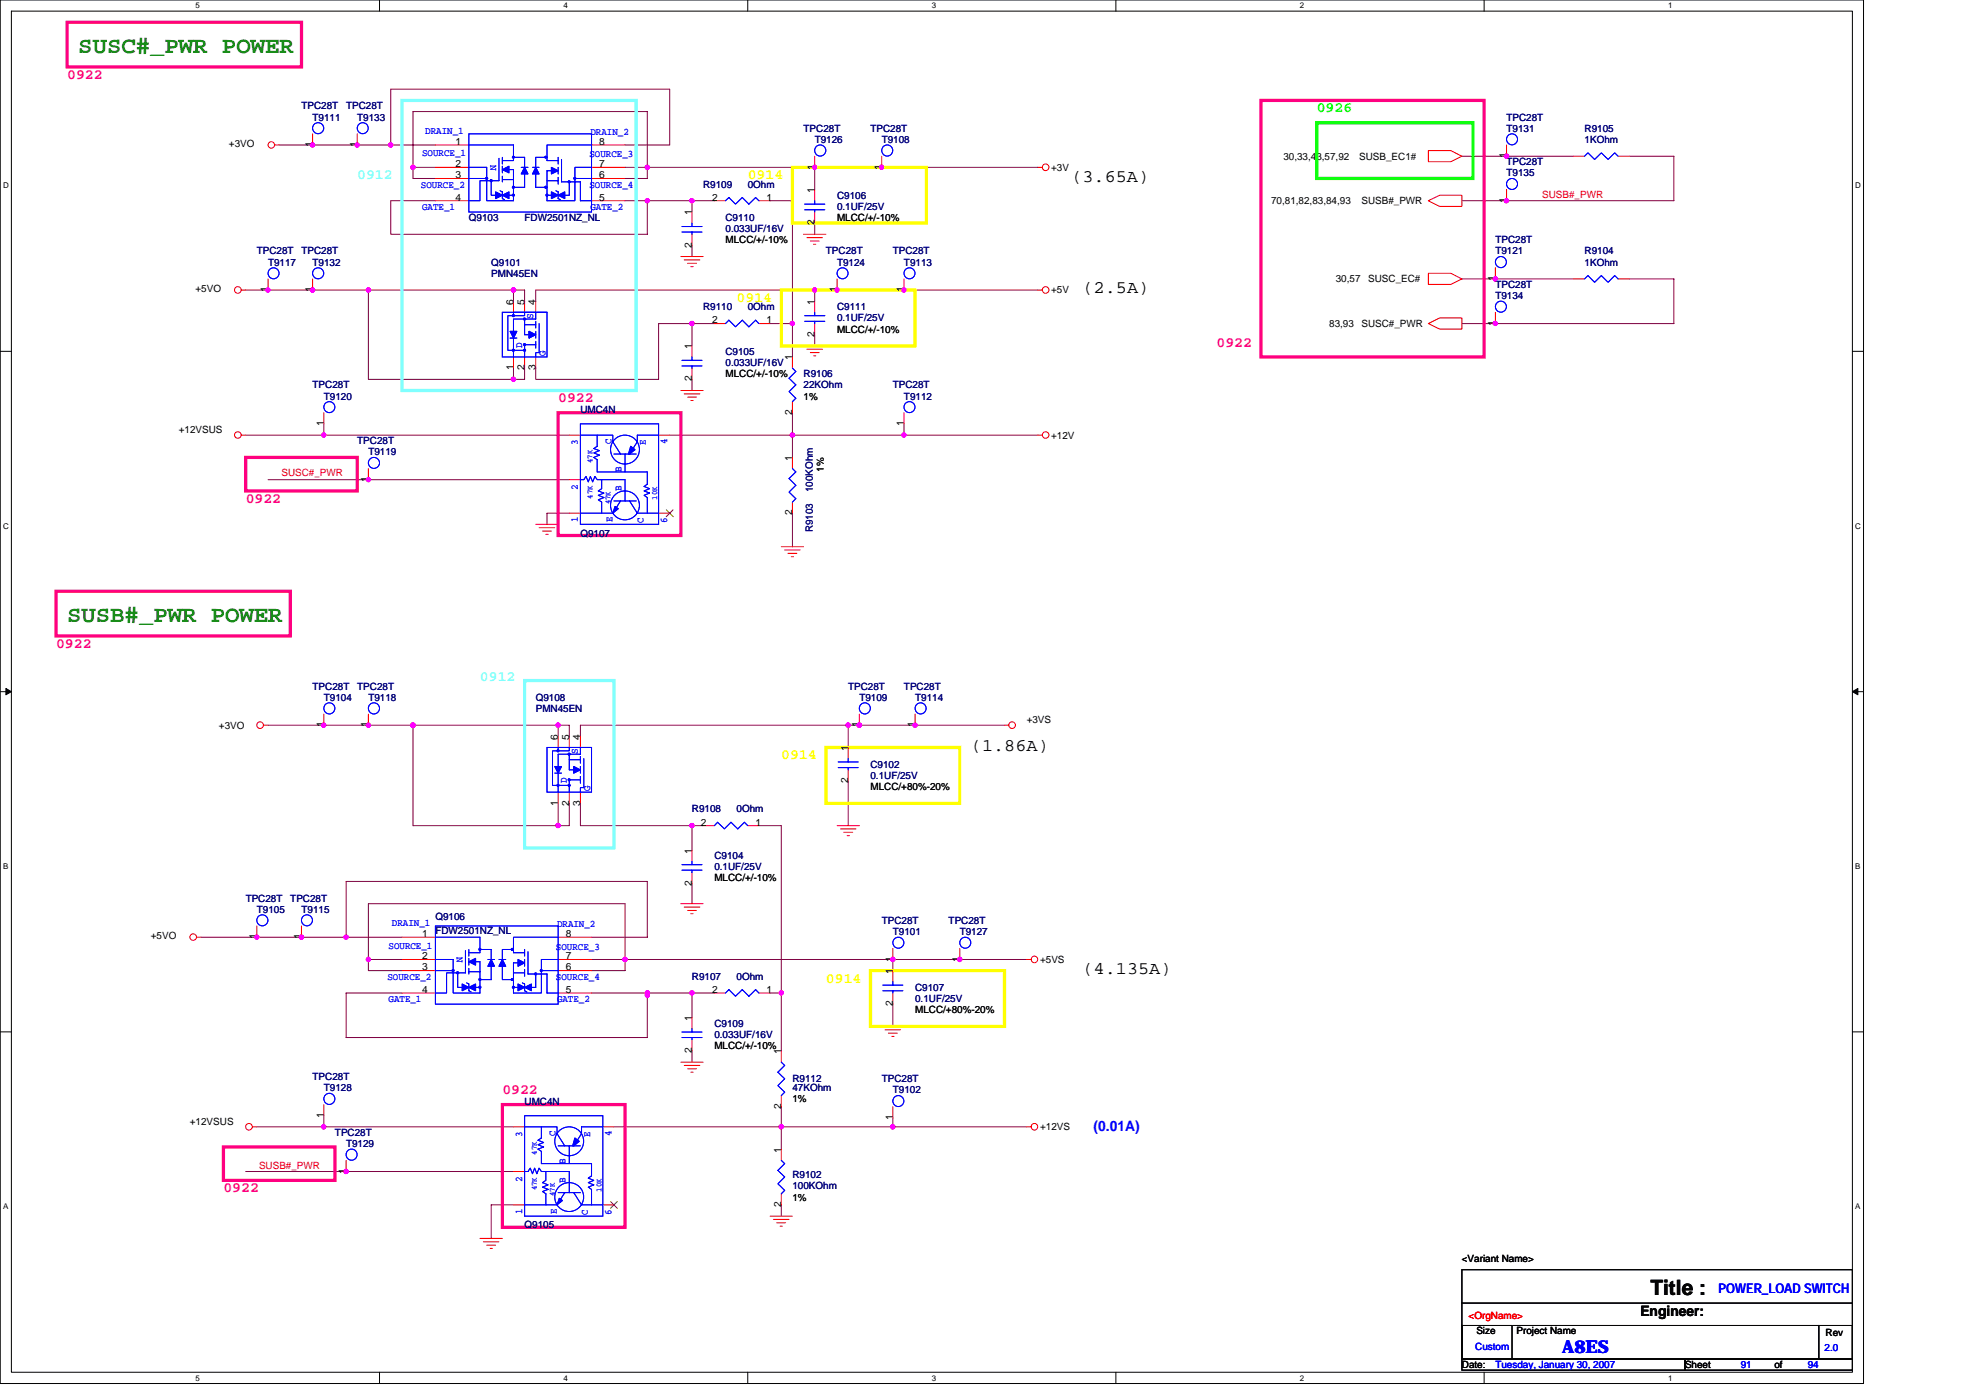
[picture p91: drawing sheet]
<svg xmlns="http://www.w3.org/2000/svg" width="297mm" height="210mm" viewBox="0 0 297 210" stroke-linecap="round" stroke-linejoin="round" font-family="sans-serif">
<defs><g id="words">
<g font-size="3.5" fill="#008000">
<text x="11.8" y="8">SUSC#_PWR POWER</text>
<text x="10.1" y="93.5">SUSB#_PWR POWER</text>
</g>
<text font-size="3.2" x="248" y="194.5">Title :</text>
<g font-size="2.7">
<text x="161" y="27.3">(3.65A)</text>
<text x="162.6" y="44">(2.5A)</text>
<text x="145.9" y="112.8">(1.86A)</text>
<text x="162.6" y="146.3">(4.135A)</text>
</g>
<text font-size="2.7" fill="#00f" x="234.7" y="203.3">A8ES</text>
<g font-size="2.2" fill="#ff0080">
<text x="10.1" y="11.9">0922</text>
<text x="182.8" y="52.1">0922</text>
<text x="83.9" y="60.5">0922</text>
<text x="36.9" y="75.6">0922</text>
<text x="8.4" y="97.3">0922</text>
<text x="75.5" y="164.4">0922</text>
<text x="33.6" y="179.2">0922</text>
</g>
<text font-size="2.2" fill="#0f0" x="197.8" y="16.9">0926</text>
<g font-size="2.2" fill="#80ffff">
<text x="53.7" y="26.9">0912</text>
<text x="72.1" y="102.4">0912</text>
</g>
<g font-size="2.2" fill="#ff0">
<text x="112.3" y="26.9">0914</text>
<text x="110.7" y="45.4">0914</text>
<text x="117.4" y="114.1">0914</text>
<text x="124.1" y="147.6">0914</text>
</g>
<text font-size="2.2" fill="#00f" x="164.3" y="170">(0.01A)</text>
<text font-size="2.2" x="246.5" y="197.8">Engineer:</text>
<text font-size="2" fill="#00f" x="258.2" y="194.3">POWER_LOAD SWITCH</text>
<g font-size="1.5" fill="#000080">
<text x="45.3" y="16.4">TPC28T</text>
<text x="52" y="16.4">TPC28T</text>
<text x="47" y="18.1">T9111</text>
<text x="53.7" y="18.1">T9133</text>
<text x="120.7" y="19.8">TPC28T</text>
<text x="122.4" y="21.5">T9126</text>
<text x="130.8" y="19.8">TPC28T</text>
<text x="132.5" y="21.5">T9108</text>
<text x="226.4" y="19.8">T9131</text>
<text x="226.4" y="18.1">TPC28T</text>
<text x="238.1" y="19.8">R9105</text>
<text x="238.1" y="21.5">1KOhm</text>
<text x="105.6" y="28.2">R9109</text>
<text x="112.3" y="28.2">0Ohm</text>
<text x="125.8" y="29.8">C9106</text>
<text x="226.4" y="26.5">T9135</text>
<text x="226.4" y="24.8">TPC28T</text>
<text x="70.4" y="33.2">Q9103</text>
<text x="78.8" y="33.2">FDW2501NZ_NL</text>
<text x="109" y="33.2">C9110</text>
<text x="109" y="34.9">0.033UF/16V</text>
<text x="125.8" y="31.5">0.1UF/25V</text>
<text x="38.6" y="38.2">TPC28T</text>
<text x="40.3" y="39.9">T9117</text>
<text x="45.3" y="38.2">TPC28T</text>
<text x="47" y="39.9">T9132</text>
<text x="73.8" y="39.9">Q9101</text>
<text x="73.8" y="41.6">PMN45EN</text>
<text x="124.1" y="38.2">TPC28T</text>
<text x="125.8" y="39.9">T9124</text>
<text x="134.2" y="38.2">TPC28T</text>
<text x="135.8" y="39.9">T9113</text>
<text x="224.7" y="38.2">T9121</text>
<text x="224.7" y="36.6">TPC28T</text>
<text x="238.1" y="38.2">R9104</text>
<text x="238.1" y="39.9">1KOhm</text>
<text x="105.6" y="46.6">R9110</text>
<text x="112.3" y="46.6">0Ohm</text>
<text x="125.8" y="46.6">C9111</text>
<text x="224.7" y="44.9">T9134</text>
<text x="224.7" y="43.3">TPC28T</text>
<text x="109" y="53.3">C9105</text>
<text x="125.8" y="48.3">0.1UF/25V</text>
<text x="47" y="58.4">TPC28T</text>
<text x="109" y="55">0.033UF/16V</text>
<text x="120.7" y="56.7">R9106</text>
<text x="120.7" y="58.4">22KOhm</text>
<text x="134.2" y="58.4">TPC28T</text>
<text x="48.7" y="60">T9120</text>
<text x="87.2" y="62">UMC4N</text>
<text x="135.8" y="60">T9112</text>
<text x="53.7" y="66.7">TPC28T</text>
<text x="55.3" y="68.4">T9119</text>
<text x="122.1" y="73.9" transform="rotate(-90 122.1 73.9)">100KOhm</text>
<text x="87.2" y="80.6">Q9107</text>
<text x="122.1" y="80" transform="rotate(-90 122.1 80)">R9103</text>
<text x="47" y="103.6">TPC28T</text>
<text x="48.7" y="105.3">T9104</text>
<text x="53.7" y="103.6">TPC28T</text>
<text x="55.3" y="105.3">T9118</text>
<text x="80.5" y="105.3">Q9108</text>
<text x="80.5" y="107">PMN45EN</text>
<text x="127.4" y="103.6">TPC28T</text>
<text x="129.1" y="105.3">T9109</text>
<text x="135.8" y="103.6">TPC28T</text>
<text x="137.5" y="105.3">T9114</text>
<text x="130.8" y="115.3">C9102</text>
<text x="130.8" y="117">0.1UF/25V</text>
<text x="104" y="122">R9108</text>
<text x="110.7" y="122">0Ohm</text>
<text x="107.3" y="129.1">C9104</text>
<text x="107.3" y="130.8">0.1UF/25V</text>
<text x="36.9" y="135.5">TPC28T</text>
<text x="38.6" y="137.1">T9105</text>
<text x="43.6" y="135.5">TPC28T</text>
<text x="45.3" y="137.1">T9115</text>
<text x="65.4" y="138.3">Q9106</text>
<text x="65.4" y="140.3">FDW2501NZ_NL</text>
<text x="132.5" y="138.8">TPC28T</text>
<text x="134.2" y="140.5">T9101</text>
<text x="142.5" y="138.8">TPC28T</text>
<text x="144.2" y="140.5">T9127</text>
<text x="104" y="147.2">R9107</text>
<text x="110.7" y="147.2">0Ohm</text>
<text x="137.5" y="148.9">C9107</text>
<text x="107.3" y="154.2">C9109</text>
<text x="107.3" y="155.9">0.033UF/16V</text>
<text x="137.5" y="150.6">0.1UF/25V</text>
<text x="47" y="162.3">TPC28T</text>
<text x="48.7" y="164">T9128</text>
<text x="78.8" y="166">UMC4N</text>
<text x="119.1" y="162.6">R9112</text>
<text x="119.1" y="164">47KOhm</text>
<text x="132.5" y="162.6">TPC28T</text>
<text x="134.2" y="164.3">T9102</text>
<text x="50.3" y="170.7">TPC28T</text>
<text x="52" y="172.3">T9129</text>
<text x="119.1" y="177">R9102</text>
<text x="119.1" y="178.7">100KOhm</text>
<text x="78.8" y="184.6">Q9105</text>
</g>
<g font-size="1.5">
<text x="34.4" y="22.1">+3VO</text>
<text x="46.9" y="22.1" transform="rotate(-90 46.9 22.1)">1</text>
<text x="53.7" y="22.1" transform="rotate(-90 53.7 22.1)">1</text>
<text x="68.4" y="21.8">1</text>
<text x="90" y="21.8">8</text>
<text x="192.8" y="24">30,33,43,57,92</text>
<text x="204.2" y="24">SUSB_EC1#</text>
<text x="226.3" y="23.8" transform="rotate(-90 226.3 23.8)">1</text>
<text x="68.4" y="25.1">2</text>
<text x="68.4" y="26.8">3</text>
<text x="90" y="26.8">6</text>
<text x="90" y="25.1">7</text>
<text x="122.4" y="29" transform="rotate(-90 122.4 29)">1</text>
<text x="122.4" y="25.5" transform="rotate(-90 122.4 25.5)">1</text>
<text x="132.5" y="25.5" transform="rotate(-90 132.5 25.5)">1</text>
<text x="157.9" y="25.7">+3V</text>
<text x="68.4" y="30.1">4</text>
<text x="90" y="30.1">5</text>
<text x="103.9" y="32.4" transform="rotate(-90 103.9 32.4)">1</text>
<text x="107" y="30.1">2</text>
<text x="115.2" y="30.1">1</text>
<text x="122.4" y="33.9" transform="rotate(-90 122.4 33.9)">2</text>
<text x="125.8" y="33.2">MLCC/+/-10%</text>
<text x="191" y="30.7">70,81,82,83,84,93</text>
<text x="204.6" y="30.7">SUSB#_PWR</text>
<text x="226.3" y="30.5" transform="rotate(-90 226.3 30.5)">1</text>
<text x="103.9" y="37.2" transform="rotate(-90 103.9 37.2)">2</text>
<text x="109" y="36.6">MLCC/+/-10%</text>
<text x="29.4" y="43.9">+5VO</text>
<text x="40.3" y="43.9" transform="rotate(-90 40.3 43.9)">1</text>
<text x="46.9" y="43.9" transform="rotate(-90 46.9 43.9)">1</text>
<text x="77.1" y="45.8" transform="rotate(-90 77.1 45.8)">6</text>
<text x="78.8" y="45.8" transform="rotate(-90 78.8 45.8)">5</text>
<text x="80.5" y="45.8" transform="rotate(-90 80.5 45.8)">4</text>
<text x="122.4" y="45.8" transform="rotate(-90 122.4 45.8)">1</text>
<text x="125.7" y="43.9" transform="rotate(-90 125.7 43.9)">1</text>
<text x="135.8" y="43.9" transform="rotate(-90 135.8 43.9)">1</text>
<text x="157.9" y="44.1">+5V</text>
<text x="200.7" y="42.4">30,57</text>
<text x="205.6" y="42.4">SUSC_EC#</text>
<text x="224.7" y="42.2" transform="rotate(-90 224.7 42.2)">1</text>
<text x="103.9" y="52.5" transform="rotate(-90 103.9 52.5)">1</text>
<text x="107" y="48.6">2</text>
<text x="115.2" y="48.6">1</text>
<text x="122.4" y="50.6" transform="rotate(-90 122.4 50.6)">2</text>
<text x="125.8" y="50">MLCC/+/-10%</text>
<text x="199.7" y="49.1">83,93</text>
<text x="204.6" y="49.1">SUSC#_PWR</text>
<text x="224.7" y="48.9" transform="rotate(-90 224.7 48.9)">1</text>
<text x="77.1" y="55.6" transform="rotate(-90 77.1 55.6)">1</text>
<text x="78.8" y="55.6" transform="rotate(-90 78.8 55.6)">2</text>
<text x="80.5" y="55.6" transform="rotate(-90 80.5 55.6)">3</text>
<text x="103.9" y="57.3" transform="rotate(-90 103.9 57.3)">2</text>
<text x="109" y="56.7">MLCC/+/-10%</text>
<text x="119" y="54.1" transform="rotate(-90 119 54.1)">1</text>
<text x="26.9" y="65">+12VSUS</text>
<text x="48.6" y="64" transform="rotate(-90 48.6 64)">1</text>
<text x="119" y="62.4" transform="rotate(-90 119 62.4)">2</text>
<text x="120.7" y="60">1%</text>
<text x="135.8" y="64" transform="rotate(-90 135.8 64)">1</text>
<text x="157.9" y="65.9">+12V</text>
<text x="119" y="69.2" transform="rotate(-90 119 69.2)">1</text>
<text x="123.8" y="70.9" transform="rotate(-90 123.8 70.9)">1%</text>
<text x="55.3" y="72.4" transform="rotate(-90 55.3 72.4)">1</text>
<text x="119" y="77.4" transform="rotate(-90 119 77.4)">2</text>
<text x="32.9" y="109.5">+3VO</text>
<text x="48.6" y="109.3" transform="rotate(-90 48.6 109.3)">1</text>
<text x="55.3" y="109.3" transform="rotate(-90 55.3 109.3)">1</text>
<text x="83.8" y="111.1" transform="rotate(-90 83.8 111.1)">6</text>
<text x="85.5" y="111.1" transform="rotate(-90 85.5 111.1)">5</text>
<text x="87.2" y="111.1" transform="rotate(-90 87.2 111.1)">4</text>
<text x="127.4" y="112.8" transform="rotate(-90 127.4 112.8)">1</text>
<text x="129.1" y="109.3" transform="rotate(-90 129.1 109.3)">1</text>
<text x="137.5" y="109.3" transform="rotate(-90 137.5 109.3)">1</text>
<text x="154.3" y="108.6">+3VS</text>
<text x="127.4" y="117.7" transform="rotate(-90 127.4 117.7)">2</text>
<text x="130.8" y="118.7">MLCC/+80%-20%</text>
<text x="83.8" y="121" transform="rotate(-90 83.8 121)">1</text>
<text x="85.5" y="121" transform="rotate(-90 85.5 121)">2</text>
<text x="87.2" y="121" transform="rotate(-90 87.2 121)">3</text>
<text x="105.3" y="124">2</text>
<text x="113.5" y="124">1</text>
<text x="103.9" y="128.2" transform="rotate(-90 103.9 128.2)">1</text>
<text x="103.9" y="133.1" transform="rotate(-90 103.9 133.1)">2</text>
<text x="107.3" y="132.4">MLCC/+/-10%</text>
<text x="22.7" y="141.2">+5VO</text>
<text x="38.6" y="141.1" transform="rotate(-90 38.6 141.1)">1</text>
<text x="45.3" y="141.1" transform="rotate(-90 45.3 141.1)">1</text>
<text x="63.4" y="140.8">1</text>
<text x="85" y="140.8">8</text>
<text x="63.4" y="144.1">2</text>
<text x="63.4" y="145.8">3</text>
<text x="63.4" y="149.2">4</text>
<text x="85" y="149.2">5</text>
<text x="85" y="145.8">6</text>
<text x="85" y="144.1">7</text>
<text x="107" y="149.2">2</text>
<text x="115.2" y="149.2">1</text>
<text x="134.1" y="146.3" transform="rotate(-90 134.1 146.3)">1</text>
<text x="134.1" y="144.5" transform="rotate(-90 134.1 144.5)">1</text>
<text x="144.2" y="144.5" transform="rotate(-90 144.2 144.5)">1</text>
<text x="156.3" y="144.7">+5VS</text>
<text x="103.9" y="153.4" transform="rotate(-90 103.9 153.4)">1</text>
<text x="134.1" y="151.2" transform="rotate(-90 134.1 151.2)">2</text>
<text x="137.5" y="152.2">MLCC/+80%-20%</text>
<text x="103.9" y="158.2" transform="rotate(-90 103.9 158.2)">2</text>
<text x="107.3" y="157.6">MLCC/+/-10%</text>
<text x="117.4" y="158.4" transform="rotate(-90 117.4 158.4)">1</text>
<text x="48.6" y="168" transform="rotate(-90 48.6 168)">1</text>
<text x="117.4" y="166.6" transform="rotate(-90 117.4 166.6)">2</text>
<text x="119.1" y="165.6">1%</text>
<text x="28.5" y="169">+12VSUS</text>
<text x="117.4" y="173.2" transform="rotate(-90 117.4 173.2)">1</text>
<text x="134.1" y="168.3" transform="rotate(-90 134.1 168.3)">1</text>
<text x="156.3" y="169.8">+12VS</text>
<text x="52" y="176.4" transform="rotate(-90 52 176.4)">1</text>
<text x="117.4" y="181.4" transform="rotate(-90 117.4 181.4)">2</text>
<text x="119.1" y="180.4">1%</text>
<text x="219.6" y="189.6">&lt;Variant Name&gt;</text>
<text x="221.8" y="200.5">Size</text>
<text x="227.9" y="200.5">Project Name</text>
<text x="274.3" y="200.7">Rev</text>
<text x="219.6" y="205.5">Date:</text>
<text x="253.2" y="205.5">Sheet</text>
<text x="266.6" y="205.5">of</text>
</g>
<g font-size="1.5" fill="#00f">
<text x="63.4" y="23.5">SOURCE_1</text>
<text x="63.9" y="20.2">DRAIN_1</text>
<text x="88.6" y="23.7">SOURCE_3</text>
<text x="88.7" y="20.3">DRAIN_2</text>
<text x="63.2" y="28.2">SOURCE_2</text>
<text x="73.7" y="24.8" transform="rotate(90 73.7 24.8)">N</text>
<text x="88.6" y="28.2">SOURCE_4</text>
<text x="63.4" y="31.5">GATE_1</text>
<text x="88.7" y="31.5">GATE_2</text>
<text x="80.1" y="47.9" transform="rotate(-90 80.1 47.9)">S</text>
<text x="78.4" y="52.3" transform="rotate(-90 78.4 52.3)">D</text>
<text x="82" y="53.5" transform="rotate(-90 82 53.5)">G</text>
<text x="86.8" y="66.9" transform="rotate(-90 86.8 66.9)">3</text>
<text x="91.9" y="66.7" transform="rotate(-90 91.9 66.7)">C</text>
<text x="93.4" y="70.9" transform="rotate(-90 93.4 70.9)">B</text>
<text x="97" y="66.9" transform="rotate(-90 97 66.9)">E</text>
<text x="100.2" y="66.7" transform="rotate(-90 100.2 66.7)">4</text>
<text x="86.8" y="73.6" transform="rotate(-90 86.8 73.6)">2</text>
<text x="93.4" y="73.8" transform="rotate(-90 93.4 73.8)">B</text>
<text x="86.8" y="78.4" transform="rotate(-90 86.8 78.4)">1</text>
<text x="92" y="78.4" transform="rotate(-90 92 78.4)">E</text>
<text x="96.7" y="78.6" transform="rotate(-90 96.7 78.6)">C</text>
<text x="100.2" y="78.6" transform="rotate(-90 100.2 78.6)">6</text>
<text x="86.8" y="113.3" transform="rotate(-90 86.8 113.3)">S</text>
<text x="85.2" y="117.7" transform="rotate(-90 85.2 117.7)">D</text>
<text x="88.7" y="118.9" transform="rotate(-90 88.7 118.9)">G</text>
<text x="58.4" y="142.5">SOURCE_1</text>
<text x="58.9" y="139.2">DRAIN_1</text>
<text x="68.6" y="143.8" transform="rotate(90 68.6 143.8)">N</text>
<text x="83.5" y="142.7">SOURCE_3</text>
<text x="83.7" y="139.3">DRAIN_2</text>
<text x="58.2" y="147.2">SOURCE_2</text>
<text x="83.5" y="147.2">SOURCE_4</text>
<text x="58.4" y="150.6">GATE_1</text>
<text x="83.7" y="150.6">GATE_2</text>
<text x="78.4" y="170.8" transform="rotate(-90 78.4 170.8)">3</text>
<text x="83.5" y="170.6" transform="rotate(-90 83.5 170.6)">C</text>
<text x="88.7" y="170.8" transform="rotate(-90 88.7 170.8)">E</text>
<text x="91.9" y="170.6" transform="rotate(-90 91.9 170.6)">4</text>
<text x="78.4" y="177.5" transform="rotate(-90 78.4 177.5)">2</text>
<text x="85" y="177.7" transform="rotate(-90 85 177.7)">B</text>
<text x="85" y="174.8" transform="rotate(-90 85 174.8)">B</text>
<text x="78.4" y="182.4" transform="rotate(-90 78.4 182.4)">1</text>
<text x="83.6" y="182.4" transform="rotate(-90 83.6 182.4)">E</text>
<text x="88.3" y="182.6" transform="rotate(-90 88.3 182.6)">C</text>
<text x="91.9" y="182.6" transform="rotate(-90 91.9 182.6)">6</text>
<text x="221.7" y="202.9">Custom</text>
<text x="274.1" y="203">2.0</text>
<text x="224.7" y="205.5">Tuesday, January 30, 2007</text>
<text x="261.6" y="205.5">91</text>
<text x="271.6" y="205.5">94</text>
</g>
<g font-size="1.5" fill="#f00">
<text x="231.7" y="29.8">SUSB#_PWR</text>
<text x="42.3" y="71.6">SUSC#_PWR</text>
<text x="38.9" y="175.7">SUSB#_PWR</text>
<text x="220.7" y="198.2">&lt;OrgName&gt;</text>
</g>
<g font-size="1.2">
<text x="29.4" y="1.3">5</text>
<text x="84.7" y="1.3">4</text>
<text x="140" y="1.3">3</text>
<text x="195.3" y="1.3">2</text>
<text x="250.6" y="1.3">1</text>
<text x=".5" y="28.3">D</text>
<text x="278.7" y="28.3">D</text>
<text x=".5" y="79.4">C</text>
<text x="278.7" y="79.4">C</text>
<text x=".5" y="130.6">B</text>
<text x="278.7" y="130.6">B</text>
<text x=".5" y="181.7">A</text>
<text x="278.7" y="181.7">A</text>
<text x="29.4" y="207.5">5</text>
<text x="84.7" y="207.5">4</text>
<text x="140" y="207.5">3</text>
<text x="195.3" y="207.5">2</text>
<text x="250.6" y="207.5">1</text>
</g>
<g font-size="1.2" fill="#00f">
<text x="89" y="69.6" transform="rotate(-90 89 69.6)">47K</text>
<text x="89" y="74.9" transform="rotate(-90 89 74.9)">47K</text>
<text x="91.7" y="75.8" transform="rotate(-90 91.7 75.8)">47K</text>
<text x="98.8" y="75.1" transform="rotate(-90 98.8 75.1)">10K</text>
<text x="80.7" y="173.5" transform="rotate(-90 80.7 173.5)">47K</text>
<text x="80.7" y="178.9" transform="rotate(-90 80.7 178.9)">47K</text>
<text x="83.4" y="179.7" transform="rotate(-90 83.4 179.7)">47K</text>
<text x="90.4" y="179" transform="rotate(-90 90.4 179)">10K</text>
</g>
</g></defs>
<path d="M0 0h280v207.9h-280zM1.7 1.7h276.6v204.5h-276.6z" fill="none" stroke="#000" stroke-width=".15"/>
<g fill="#fff">
<path d="M29.4 .2h.6v1.3h-.6z"/>
<path d="M29.4 206.4h.6v1.3h-.6z"/>
</g>
<path d="M57 0v1.7M57 206.2v1.7" fill="none" stroke="#000" stroke-width=".15"/>
<g fill="#fff">
<path d="M84.7 .2h.6v1.3h-.6z"/>
<path d="M84.7 206.4h.6v1.3h-.6z"/>
</g>
<path d="M112.3 0v1.7M112.3 206.2v1.7" fill="none" stroke="#000" stroke-width=".15"/>
<g fill="#fff">
<path d="M140 .2h.6v1.3h-.6z"/>
<path d="M140 206.4h.6v1.3h-.6z"/>
</g>
<path d="M167.7 0v1.7M167.7 206.2v1.7" fill="none" stroke="#000" stroke-width=".15"/>
<g fill="#fff">
<path d="M195.3 .2h.7v1.3h-.7z"/>
<path d="M195.3 206.4h.7v1.3h-.7z"/>
</g>
<path d="M223 0v1.7M223 206.2v1.7" fill="none" stroke="#000" stroke-width=".15"/>
<g fill="#fff">
<path d="M250.6 .2h.7v1.3h-.7z"/>
<path d="M250.6 206.4h.7v1.3h-.7z"/>
<path d="M.5 27.2h.8v1.4h-.8z"/>
<path d="M278.7 27.2h.9v1.4h-.9z"/>
<path d="M.5 78.3h.8v1.4h-.8z"/>
<path d="M278.7 78.3h.9v1.4h-.9z"/>
</g>
<path d="M0 52.8h1.7M278.3 52.8h1.7" fill="none" stroke="#000" stroke-width=".15"/>
<g fill="#fff">
<path d="M.5 129.5h.7v1.3h-.7z"/>
<path d="M278.7 129.5h.8v1.3h-.8z"/>
</g>
<path d="M0 103.9h1.7M278.3 103.9h1.7" fill="none" stroke="#000" stroke-width=".15"/>
<path d="M.9 103.4l.8 .5-.8 .5zM278.3 103.9l.8-.5v1z" fill="#000" stroke="#000" stroke-width=".15"/>
<g fill="#fff">
<path d="M.5 180.6h.7v1.3h-.7z"/>
<path d="M278.7 180.6h.8v1.3h-.8z"/>
</g>
<path d="M0 155h1.7M278.3 155h1.7M219.6 195.8h58.7M219.6 190.8h58.7v13.4h-58.7zM219.6 199.2h7.6v5h-7.6zM227.3 199.2h46M273.3 199.2h5v5h-5zM219.6 204.2h33.6v1.7h-33.6zM253.2 204.2h25.1v1.7h-25.1z" fill="none" stroke="#000" stroke-width=".15"/>
<g fill="none" stroke="#800040" stroke-width=".15">
<path d="M41.9 21.8h23.5M58.7 21.8v-8.4h41.9v8.4h-6.7M62.1 25.1h3.3M65.4 30.2h-6.7v5h38.6v-5M65.4 26.8h-3.3v-10h35.2v10h-3.4M93.9 25.1h62M93.9 30.2h13.4M104 30.2v1.7M104 36.9v1.6M115.7 30.2h3.4v23.4M122.4 25.1v3.4M122.4 33.5v1.7"/>
<path d="M219.6 23.5h16.8M226.4 28.5v1.7M244.8 23.5h6.7v6.7h-31.9M36.9 43.6h41.9v1.7M55.3 43.6v13.4h23.5v-1.7M77.1 43.6v1.7M77.1 55.3v1.7M104 48.6v3.4M104 57v1.7M107.3 48.6h-8.3v8.4h-18.5v-1.7M115.7 48.6h3.4M122.4 43.6h-41.9v1.7"/>
<path d="M122.4 50.3v1.7M155.9 43.6h-33.5v1.7M219.6 41.9h5.1M224.7 40.2v1.7h11.7M244.8 41.9h6.7v6.7h-31.9M36.9 65.4h48.6M40.3 72.1h45.2M48.7 63.7v1.7M85.5 77.1h-3.3v1.7M100.6 65.4h18.5v3.3M119.1 62v3.4h16.7M119.1 77.1v5"/>
<path d="M135.8 63.7v1.7h20.1M40.3 109h45.2v1.6M62.1 109v15.1h23.4v-3.4M83.9 109v1.6M127.4 109v3.3M127.4 117.3v6.8M150.9 109h-63.7v1.6M83.9 120.7v3.4M87.2 120.7v3.4h18.4M104 124.1v3.6M104 132.8v3M114 124.1h3.4v33.8"/>
<path d="M30.2 140.8h30.2M52 140.8v-8.4h45.3v8.4h-8.4M55.3 144.2h5.1M60.4 149.2h-8.4v6.7h45.3v-6.7M60.4 145.8h-5.1v-10h38.6v10h-5M88.9 144.2h45.3v1.6M88.9 149.2h18.4M104 149.2v3.7M104 157.9v1.7M115.7 149.2h1.7M134.2 150.9v3.3M134.2 144.2h20.1"/>
<path d="M36.9 176h40.2M38.6 169.3h38.5M48.7 167.6v1.7M92.2 169.3h62.1M117.4 166.3v6.4M134.2 168v1.3M77.1 181h-3.3v5.1M117.4 181v1.7"/>
</g>
<g fill="#f0f" stroke="#f0f" stroke-width=".15">
<circle cx="62" cy="25.1" r=".33"/>
<circle cx="97.3" cy="25.1" r=".32"/>
<circle cx="47" cy="21.8" r=".32"/>
<circle cx="77.1" cy="57" r=".33"/>
<circle cx="47" cy="43.6" r=".32"/>
<circle cx="77.1" cy="43.6" r=".33"/>
<circle cx="40.2" cy="43.6" r=".32"/>
<circle cx="104" cy="30.2" r=".33"/>
<circle cx="53.7" cy="21.8" r=".33"/>
<circle cx="58.7" cy="21.8" r=".33"/>
<circle cx="97.3" cy="30.2" r=".32"/>
<circle cx="104" cy="48.6" r=".33"/>
<circle cx="224.7" cy="41.9" r=".32"/>
<circle cx="224.7" cy="48.6" r=".32"/>
<circle cx="226.3" cy="23.5" r=".33"/>
<circle cx="226.3" cy="30.2" r=".33"/>
<circle cx="129.1" cy="109" r=".33"/>
<circle cx="127.4" cy="109" r=".33"/>
<circle cx="38.6" cy="140.8" r=".32"/>
<circle cx="137.5" cy="109" r=".33"/>
<circle cx="144.2" cy="144.2" r=".33"/>
<circle cx="134.1" cy="169.3" r=".33"/>
<circle cx="117.4" cy="169.3" r=".33"/>
<circle cx="83.8" cy="124" r=".33"/>
<circle cx="104" cy="124" r=".33"/>
<circle cx="55.3" cy="43.6" r=".32"/>
<circle cx="83.8" cy="109" r=".33"/>
<circle cx="62" cy="109" r=".33"/>
<circle cx="97.3" cy="149.2" r=".32"/>
<circle cx="97.3" cy="149.5" r=".32"/>
<circle cx="52" cy="140.8" r=".33"/>
<circle cx="45.3" cy="140.8" r=".33"/>
<circle cx="135.8" cy="43.6" r=".33"/>
<circle cx="55.3" cy="144.2" r=".32"/>
<circle cx="122.4" cy="43.6" r=".32"/>
<circle cx="134.1" cy="144.2" r=".33"/>
<circle cx="119" cy="65.4" r=".33"/>
<circle cx="135.8" cy="65.4" r=".33"/>
<circle cx="48.6" cy="65.4" r=".32"/>
<circle cx="55.3" cy="72.1" r=".32"/>
<circle cx="119" cy="48.6" r=".33"/>
<circle cx="122.4" cy="25.1" r=".32"/>
<circle cx="132.5" cy="25.1" r=".32"/>
<circle cx="125.8" cy="43.6" r=".33"/>
<circle cx="55.3" cy="109" r=".32"/>
<circle cx="104" cy="149.2" r=".33"/>
<circle cx="117.4" cy="149.2" r=".33"/>
<circle cx="52" cy="176" r=".33"/>
<circle cx="48.6" cy="109" r=".32"/>
<circle cx="93.9" cy="144.2" r=".33"/>
<circle cx="48.6" cy="169.3" r=".32"/>
</g>
<g fill="none" stroke="#f00" stroke-width=".15">
<path d="M41.3 21.8h.6M47 20.1v1.7M53.7 20.1v1.7M65.4 25.1h5M65.4 21.8h5M65.4 30.2h5M65.4 26.8h5M88.9 25.1h5M88.9 21.8h5M88.9 30.2h5M88.9 26.8h5M102.3 38.5h3.3"/>
<path d="M102.8 39.1h2.4M103.3 39.6h1.3M104 31.9v1.6M104 35.2v1.7M107.3 30.2h1.7M114 30.2h1.7M120.7 35.2h3.4M121.2 35.7h2.4M121.7 36.2h1.4M122.2 36.7h.4M122.4 23.5v1.6M122.4 28.5v1.7"/>
<path d="M122.4 31.9v1.6M132.5 23.5v1.6M155.9 25.1h.7M214.6 30.2l1.7-.9h3.3v1.7h-3.3zM214.6 22.6h3.4l1.6 .9-1.6 .8h-3.4zM226.4 21.8v1.7M226.4 28.5v1.7M236.4 23.5h1.7M243.1 23.5h1.7M36.3 43.6h.6M40.3 41.9v1.7M47 41.9v1.7"/>
<path d="M77.1 45.3v1.6M77.1 53.6v1.7M78.8 45.3v1.6M78.8 53.6v1.7M80.5 45.3v1.6M80.5 53.6v1.7M102.3 58.7h3.3M102.8 59.2h2.4M103.3 59.7h1.3M103.8 40.1h.3M104 52v1.6M104 55.3v1.7"/>
<path d="M107.3 48.6h1.7M114 48.6h1.7M119.1 53.6v1.7M120.7 52h3.4M121.2 52.5h2.4M121.7 53h1.4M122.2 53.5h.4M122.4 45.3v1.6M122.4 48.6v1.7M125.8 41.9v1.7M135.8 41.9v1.7M155.9 43.6h.7"/>
<path d="M214.6 48.6l1.7-.8h3.3v1.6h-3.3zM214.6 41.1h3.4l1.6 .8-1.6 .8h-3.4zM224.7 40.2v1.7M224.7 46.9v1.7M236.4 41.9h1.7M243.1 41.9h1.7M36.3 65.4h.6M48.7 62v1.7M55.3 70.4v1.7M80.5 78.8h3.4M81 79.3h2.4M81.5 79.8h1.3"/>
<path d="M85.5 65.4h1.7M85.5 77.1h1.7M85.5 72.1h1.7M99 65.4h1.6M99 77.1h1.6M103.8 60.2h.3M119.1 60.3v1.7M119.1 68.7v1.7M119.1 75.4v1.7M135.8 62v1.7M155.9 65.4h.7M82 80.3h.4"/>
<path d="M117.4 82.1h3.3M117.9 82.6h2.3M118.4 83.1h1.3M118.9 83.7h.3M39.6 109h.7M48.7 107.3v1.7M55.3 107.3v1.7M83.9 110.6v1.7M83.9 119v1.7M85.5 110.6v1.7M85.5 119v1.7M87.2 110.6v1.7"/>
<path d="M87.2 119v1.7M127.4 112.3v1.7M127.4 115.7v1.6M129.1 107.3v1.7M137.5 107.3v1.7M150.9 109h.7M38.6 139.1v1.7M45.3 139.1v1.7M102.3 135.8h3.3M102.8 136.3h2.4M103.3 136.8h1.3M103.8 137.3h.3"/>
<path d="M104 127.7v1.7M104 131.1v1.7M105.6 124.1h1.7M112.3 124.1h1.7M125.8 124.1h3.3M126.3 124.5h2.3M126.8 125.1h1.3M127.3 125.6h.3M29.5 140.8h.7M60.4 140.8h5M60.4 144.2h5M60.4 149.2h5"/>
<path d="M60.4 145.8h5M83.9 140.8h5M83.9 144.2h5M83.9 149.2h5M83.9 145.8h5M102.3 159.6h3.3M104 152.9v1.7M104 156.2v1.7M107.3 149.2h1.7M114 149.2h1.7M117.4 157.9v1.7M132.5 154.2h3.3"/>
<path d="M133 154.7h2.3M133.5 155.2h1.3M134 155.7h.3M134.2 142.5v1.7M134.2 145.8v1.7M134.2 149.2v1.7M144.2 142.5v1.7M154.3 144.2h.6M37.9 169.3h.7M48.7 166v1.6M52 174.3v1.7M77.1 169.3h1.7"/>
<path d="M77.1 176h1.7M90.6 169.3h1.6M102.8 160.1h2.4M103.3 160.6h1.3M103.8 161.1h.3M117.4 164.6v1.7M117.4 172.7v1.6M117.4 179.4v1.6M134.2 166.3v1.7M154.3 169.3h.6M72.1 186.1h3.4M72.6 186.6h2.4"/>
<path d="M73.1 187.1h1.4M73.6 187.6h.4M77.1 181h1.7M90.6 181h1.6M115.7 182.7h3.4M116.2 183.2h2.4M116.7 183.7h1.3M117.2 184.2h.4"/>
<circle cx="40.8" cy="21.8" r=".49"/>
<circle cx="157.1" cy="25.1" r=".5"/>
<circle cx="35.7" cy="43.6" r=".5"/>
<circle cx="157.1" cy="43.6" r=".5"/>
<circle cx="35.7" cy="65.4" r=".49"/>
<circle cx="157.1" cy="65.4" r=".49"/>
<circle cx="39.1" cy="109" r=".5"/>
<circle cx="152.1" cy="109" r=".5"/>
<circle cx="29" cy="140.8" r=".49"/>
<circle cx="155.4" cy="144.2" r=".49"/>
<circle cx="37.4" cy="169.3" r=".5"/>
<circle cx="155.4" cy="169.3" r=".49"/>
</g>
<path d="M60.4 15.1h35.2v43.6h-35.2zM78.8 102.3h13.4v25.1h-13.4z" fill="none" stroke="#80ffff" stroke-width=".49"/>
<path d="M119.1 25.1h20.1v8.4h-20.1zM117.4 43.6h20.1v8.4h-20.1zM124.1 112.3h20.1v8.4h-20.1zM130.8 145.8h20.1v8.4h-20.1z" fill="none" stroke="#ff0" stroke-width=".49"/>
<path d="M10.1 3.3h35.2v6.8h-35.2zM189.5 15.1h33.5v38.5h-33.5zM36.9 68.7h16.8v5.1h-16.8zM83.9 62h18.4v18.5h-18.4zM8.4 88.8h35.2v6.7h-35.2zM33.6 172.3h16.7v5.1h-16.7zM75.5 166h18.4v18.4h-18.4z" fill="none" stroke="#ff0080" stroke-width=".49"/>
<path d="M197.8 18.4h23.5v8.4h-23.5z" fill="none" stroke="#0f0" stroke-width=".49"/>
<g fill="none" stroke="#00f" stroke-width=".15">
<path d="M70.4 20.1h18.5v11.8h-18.5zM70.4 25.1h2.7v5.1h4v-4.7h-1.6M70.4 21.8h6.7v2.3h-1.6M70.4 26.8h2.7M73.8 27.2v2.1h3.3M75 23.8v3.4h-2.9v3h-1.7M75.1 28.7l.4 .1v1l.3 .2M75.5 23.6v1M75.5 25v1M75.5 26.5v.8M75.5 27h1.6M77.1 23.6h1.7v4.6h-1.7"/>
<path d="M78.3 25.1h1M80 25.1h1M82.2 23.6h-1.7v4.6h1.7M82.2 23.6v.5h1.7M82.2 27.2h1.7M83.5 28.7l.4 .1v1l.3 .2M83.9 23.6v1M83.9 25.1v1M83.9 26.6v1.1M84.4 24v3.3h2.8v2.9h1.7M85.5 27.3v2h-3.3M86.4 26.8h2.5"/>
<path d="M88.9 25.1h-2.5v5.1h-4.2v-4.5h1.7M88.9 21.8h-6.7v1.8M102.5 34h3M102.5 34.9h3M104 33.5v.5M104 34.9v.3M109 30.2l.5-.5 1 1 1-1 1 1 1-1 .5 .5M120.9 30.7h3M120.9 31.5h3M122.4 30.2v.5M122.4 31.5v.4M238.1 23.5l.5-.5 1 1 1-1 1 1 1-1 .5 .5"/>
<path d="M75.5 46.9h6.7v6.7h-6.7zM76.6 50.8h1.1M78.8 46.9v.5h-2.5v5.2h2.5M78.8 47.9v2.4h1.7M78.8 48.8h1.7M79.5 49.8v1M80.5 46.9v1h-3.4v5.7M80.5 48.3v1M80.5 49.8v1M80.5 51.3v1M80.5 51.8h-1.7v1.8M81 48.6v4.4h-.5v.6"/>
<path d="M82.2 46.9h-5.1v.5M102.5 54.1h3M102.5 55h3M104 53.6v.5M104 55v.3M109 48.6l.5-.5 1 1 1-1 1 1 1-1 .5 .5M119.1 55.3l.5 .5-1 1 1 1-1 1 1 1-.5 .5M120.9 47.4h3M120.9 48.3h3M122.4 46.9v.5M122.4 48.3v.3M238.1 41.9l.5-.5 1 1 1-1 1 1 1-1 .5 .5"/>
<path d="M87.2 63.7h11.8v15.1h-11.8zM87.2 65.4h4.9v1l1.1 1.8M87.2 72.1h.5l.4-.5 .3 .8 .3-.8 .3 .8 .4-.8 .3 .5h4.2v3.2M89.7 65.4v1.7l-.5 .3 .9 .3-.9 .4 .9 .3-.9 .3 .5 .4v1.8h7.6v1.8l-.5 .4 .8 .3-.8 .4 .8 .3-.8 .3 .5 .4v2.3M90.4 72.1v1.3l-.5 .4 .8 .3-.8 .3 .8 .4-.8 .3 .5 .3v1.7M92.2 75.3h3.4M92.2 68.2h3.4M93.2 75.3l-1.1 1.8h-4.9M93.9 68.2v2.7M94.6 75.3l1.2 1.8h3.2M99 65.4h-3.2v1l-1.2 1.8M119.1 70.4l.5 .5-1 1 1 1-1 1 1 1-.5 .5"/>
<path d="M82.2 112.3h6.7v6.7h-6.7zM83.4 116.2h1M85.5 112.3v.5h-2.5v5.2h2.5M85.5 113.3v2.4h1.7M85.5 114.2h1.7M86.2 115.2v1M87.2 112.3v1h-3.3v5.7M87.2 113.7v1M87.2 115.2v1M87.2 116.7v1M87.2 117.2h-1.7v1.8M87.7 114v4.3h-.5v.7"/>
<path d="M88.9 112.3h-5v.5M125.9 114.5h3M125.9 115.3h3M127.4 114v.5M127.4 115.3v.4M65.4 139.1h18.5v11.8h-18.5zM102.5 129.9h3M102.5 130.7h3M104 129.4v.5M104 130.7v.4M107.3 124.1l.5-.6 1 1 1-1 1 1 1-1 .5 .6M65.4 144.2h2.7v5h4v-4.7h-1.7"/>
<path d="M65.4 140.8h6.7v2.4h-1.7M65.4 145.8h2.7M68.8 146.2v2.2h3.3M69.9 142.8v3.4h-2.8v3h-1.7M70.1 147.7l.3 .1v1.1l.4 .1M70.4 146h1.7M70.4 142.7v1M70.4 144v1M70.4 145.5v.8M72.1 142.7h1.7v4.5h-1.7M73.3 144.2h1M75 144.2h1"/>
<path d="M77.1 142.7v.5h1.7M77.1 142.7h-1.6v4.5h1.6M77.1 146.2h1.7M78.5 147.7l.3 .1v1.1l.4 .1M78.8 142.7v1M78.8 144.2v1M78.8 145.7v1M79.3 143v3.3h2.9v2.9h1.7M80.5 146.3v2.1h-3.4M81.3 145.8h2.6M83.9 144.2h-2.6v5h-4.2v-4.5h1.7M83.9 140.8h-6.8v1.9"/>
<path d="M102.5 155.1h3M102.5 155.9h3M104 154.6v.5M104 155.9v.3M109 149.2l.5-.5 1 1 1-1 1 1 1-1 .5 .5M117.4 159.6l.5 .5-1 1 1 1-1 1 1 1-.5 .5M132.6 148h3.1M132.6 148.9h3.1M134.2 147.5v.5M134.2 148.9v.3M78.8 167.6h11.8v15.1h-11.8zM78.8 169.3h4.9v1l1.2 1.9"/>
<path d="M78.8 176h.5l.4-.5 .3 .9 .3-.9 .4 .9 .3-.9 .3 .5h4.2v3.2M81.3 169.3v1.7l-.5 .3 .9 .4-.9 .3 .9 .3-.9 .4 .5 .3v1.8h7.6v1.9l-.5 .3 .8 .4-.8 .3 .8 .3-.8 .4 .5 .3v2.3M82 176v1.4l-.5 .3 .9 .3-.9 .4 .9 .3-.9 .3 .5 .4v1.6M83.9 179.2h3.3M83.9 172.2h3.3M84.9 179.2l-1.2 1.8h-4.9M85.5 172.2v2.6M86.2 179.2l1.2 1.8h3.2M90.6 169.3h-3.2v1l-1.2 1.9M117.4 174.3l.5 .5-1 1.1 1 .9-1 1.1 1 1-.5 .5"/>
<circle cx="47.8" cy="19.3" r=".83"/>
<circle cx="54.5" cy="19.3" r=".83"/>
<circle cx="123.2" cy="22.6" r=".84"/>
<circle cx="133.3" cy="22.6" r=".83"/>
<circle cx="225.5" cy="39.4" r=".83"/>
<circle cx="227.2" cy="27.6" r=".83"/>
<circle cx="227.2" cy="20.9" r=".83"/>
<circle cx="41.1" cy="41.1" r=".83"/>
<circle cx="47.8" cy="41.1" r=".83"/>
<circle cx="126.6" cy="41.1" r=".83"/>
<circle cx="136.6" cy="41.1" r=".83"/>
<circle cx="225.5" cy="46.1" r=".83"/>
<circle cx="49.5" cy="61.2" r=".83"/>
<circle cx="56.2" cy="69.6" r=".83"/>
<circle cx="93.9" cy="67.6" r="2.17"/>
<circle cx="93.9" cy="75.9" r="2.17"/>
<circle cx="136.6" cy="61.2" r=".83"/>
<circle cx="49.5" cy="106.4" r=".83"/>
<circle cx="56.2" cy="106.4" r=".84"/>
<circle cx="129.9" cy="106.4" r=".83"/>
<circle cx="138.3" cy="106.4" r=".83"/>
<circle cx="39.4" cy="138.3" r=".83"/>
<circle cx="46.1" cy="138.3" r=".83"/>
<circle cx="135" cy="141.6" r=".83"/>
<circle cx="145" cy="141.6" r=".83"/>
<circle cx="49.5" cy="165.1" r=".83"/>
<circle cx="52.8" cy="173.5" r=".83"/>
<circle cx="85.5" cy="179.9" r="2.17"/>
<circle cx="85.5" cy="171.5" r="2.17"/>
<circle cx="135" cy="165.4" r=".83"/>
</g>
<g fill="#00f" stroke="#00f" stroke-width=".15">
<path d="M86.2 115.2l1 .5-1 .5z" fill-rule="evenodd"/>
<path d="M83.4 115.2h1l-.5 1z" fill-rule="evenodd"/>
<path d="M85.4 117.9h.2v.2h-.2z" fill-rule="evenodd"/>
<path d="M85.4 113.2h.2v.2h-.2z" fill-rule="evenodd"/>
<path d="M85.4 117.1h.2v.2h-.2z" fill-rule="evenodd"/>
<path d="M83.7 112.7h.3v.2h-.3z" fill-rule="evenodd"/>
<path d="M83.7 117.9h.3v.2h-.3z" fill-rule="evenodd"/>
<path d="M86.2 115.2l1 .5-1 .5z" fill-rule="evenodd"/>
<path d="M83.4 115.2h1l-.5 1z" fill-rule="evenodd"/>
<path d="M85.4 117.9h.2v.2h-.2z" fill-rule="evenodd"/>
<path d="M85.4 113.2h.2v.2h-.2z" fill-rule="evenodd"/>
<path d="M85.4 117.1h.2v.2h-.2z" fill-rule="evenodd"/>
<path d="M83.7 112.7h.3v.2h-.3z" fill-rule="evenodd"/>
<path d="M83.7 117.9h.3v.2h-.3z" fill-rule="evenodd"/>
<path d="M79.5 49.8l1 .5-1 .5z" fill-rule="evenodd"/>
<path d="M76.6 49.8h1.1l-.6 1z" fill-rule="evenodd"/>
<path d="M78.7 52.5h.2v.2h-.2z" fill-rule="evenodd"/>
<path d="M78.7 47.8h.2v.2h-.2z" fill-rule="evenodd"/>
<path d="M78.7 51.7h.2v.2h-.2z" fill-rule="evenodd"/>
<path d="M77 47.3h.2v.2h-.2z" fill-rule="evenodd"/>
<path d="M77 52.5h.2v.2h-.2z" fill-rule="evenodd"/>
<path d="M79.5 49.8l1 .5-1 .5z" fill-rule="evenodd"/>
<path d="M76.6 49.8h1.1l-.6 1z" fill-rule="evenodd"/>
<path d="M78.7 52.5h.2v.2h-.2z" fill-rule="evenodd"/>
<path d="M78.7 47.8h.2v.2h-.2z" fill-rule="evenodd"/>
<path d="M78.7 51.7h.2v.2h-.2z" fill-rule="evenodd"/>
<path d="M77 47.3h.2v.2h-.2z" fill-rule="evenodd"/>
<path d="M77 52.5h.2v.2h-.2z" fill-rule="evenodd"/>
<path d="M86.4 171l.6 .5-.8 .7h-.2z" fill-rule="evenodd"/>
<path d="M84 180l.5 .4-.8 .6z" fill-rule="evenodd"/>
<path d="M86.4 171l.6 .5-.8 .7h-.2z" fill-rule="evenodd"/>
<path d="M84 180l.5 .4-.8 .6z" fill-rule="evenodd"/>
<path d="M94.8 67.1l.6 .5-.8 .6h-.2z" fill-rule="evenodd"/>
<path d="M92.4 76.1l.5 .3-.8 .7z" fill-rule="evenodd"/>
<path d="M94.8 67.1l.6 .5-.8 .6h-.2z" fill-rule="evenodd"/>
<path d="M92.4 76.1l.5 .3-.8 .7z" fill-rule="evenodd"/>
<path d="M70.4 144.5l1.1-.5v1z" fill-rule="evenodd"/>
<path d="M73.8 144.2l.5 1h-1z" fill-rule="evenodd"/>
<path d="M72 147.1h.2v.2h-.2z" fill-rule="evenodd"/>
<path d="M72 142.5h.2v.3h-.2z" fill-rule="evenodd"/>
<path d="M70.4 148.4l1.1-.6v1.1z" fill-rule="evenodd"/>
<path d="M69.4 147.8l1 .6-1 .5z" fill-rule="evenodd"/>
<path d="M72 148.2h.2v.3h-.2z" fill-rule="evenodd"/>
<path d="M68.6 146h.3v.3h-.3z" fill-rule="evenodd"/>
<path d="M75.5 144.2l.5 1h-1z" fill-rule="evenodd"/>
<path d="M77.8 144.2l1 .5-1 .5z" fill-rule="evenodd"/>
<path d="M77.8 147.8l1 .6-1 .5z" fill-rule="evenodd"/>
<path d="M78.8 148.4l1-.6v1.1z" fill-rule="evenodd"/>
<path d="M76.9 142.5h.2v.3h-.2z" fill-rule="evenodd"/>
<path d="M77 148.2h.2v.3h-.2z" fill-rule="evenodd"/>
<path d="M76.9 147.1h.2v.2h-.2z" fill-rule="evenodd"/>
<path d="M80.4 146.2h.2v.2h-.2z" fill-rule="evenodd"/>
<path d="M68 145.7h.2v.2h-.2z" fill-rule="evenodd"/>
<path d="M81.2 145.7h.2v.2h-.2z" fill-rule="evenodd"/>
<path d="M70.4 144.5l1.1-.5v1z" fill-rule="evenodd"/>
<path d="M73.8 144.2l.5 1h-1z" fill-rule="evenodd"/>
<path d="M72 147.1h.2v.2h-.2z" fill-rule="evenodd"/>
<path d="M72 142.5h.2v.3h-.2z" fill-rule="evenodd"/>
<path d="M70.4 148.4l1.1-.6v1.1z" fill-rule="evenodd"/>
<path d="M69.4 147.8l1 .6-1 .5z" fill-rule="evenodd"/>
<path d="M72 148.2h.2v.3h-.2z" fill-rule="evenodd"/>
<path d="M68.6 146h.3v.3h-.3z" fill-rule="evenodd"/>
<path d="M75.5 144.2l.5 1h-1z" fill-rule="evenodd"/>
<path d="M77.8 144.2l1 .5-1 .5z" fill-rule="evenodd"/>
<path d="M77.8 147.8l1 .6-1 .5z" fill-rule="evenodd"/>
<path d="M78.8 148.4l1-.6v1.1z" fill-rule="evenodd"/>
<path d="M76.9 142.5h.2v.3h-.2z" fill-rule="evenodd"/>
<path d="M77 148.2h.2v.3h-.2z" fill-rule="evenodd"/>
<path d="M76.9 147.1h.2v.2h-.2z" fill-rule="evenodd"/>
<path d="M80.4 146.2h.2v.2h-.2z" fill-rule="evenodd"/>
<path d="M68 145.7h.2v.2h-.2z" fill-rule="evenodd"/>
<path d="M81.2 145.7h.2v.2h-.2z" fill-rule="evenodd"/>
<path d="M75.5 25.5l1-.5v1z" fill-rule="evenodd"/>
<path d="M78.8 25.1l.5 1h-1z" fill-rule="evenodd"/>
<path d="M77 28h.2v.2h-.2z" fill-rule="evenodd"/>
<path d="M77 23.5h.2v.2h-.2z" fill-rule="evenodd"/>
<path d="M75.5 29.3l1-.5v1z" fill-rule="evenodd"/>
<path d="M74.5 28.8l1 .5-1 .5z" fill-rule="evenodd"/>
<path d="M77 29.2h.2v.2h-.2z" fill-rule="evenodd"/>
<path d="M73.7 27h.2v.3h-.2z" fill-rule="evenodd"/>
<path d="M80.5 25.1l.5 1h-1z" fill-rule="evenodd"/>
<path d="M82.8 25.1l1.1 .6-1.1 .4z" fill-rule="evenodd"/>
<path d="M82.8 28.8l1.1 .5-1.1 .5z" fill-rule="evenodd"/>
<path d="M83.9 29.3l1-.5v1z" fill-rule="evenodd"/>
<path d="M81.9 23.5h.2v.2h-.2z" fill-rule="evenodd"/>
<path d="M82.1 29.2h.2v.2h-.2z" fill-rule="evenodd"/>
<path d="M81.9 28h.2v.2h-.2z" fill-rule="evenodd"/>
<path d="M85.4 27.2h.2v.2h-.2z" fill-rule="evenodd"/>
<path d="M73 26.7h.2v.2h-.2z" fill-rule="evenodd"/>
<path d="M86.3 26.7h.2v.2h-.2z" fill-rule="evenodd"/>
<path d="M75.5 25.5l1-.5v1z" fill-rule="evenodd"/>
<path d="M78.8 25.1l.5 1h-1z" fill-rule="evenodd"/>
<path d="M77 28h.2v.2h-.2z" fill-rule="evenodd"/>
<path d="M77 23.5h.2v.2h-.2z" fill-rule="evenodd"/>
<path d="M75.5 29.3l1-.5v1z" fill-rule="evenodd"/>
<path d="M74.5 28.8l1 .5-1 .5z" fill-rule="evenodd"/>
<path d="M77 29.2h.2v.2h-.2z" fill-rule="evenodd"/>
<path d="M73.7 27h.2v.3h-.2z" fill-rule="evenodd"/>
<path d="M80.5 25.1l.5 1h-1z" fill-rule="evenodd"/>
<path d="M82.8 25.1l1.1 .6-1.1 .4z" fill-rule="evenodd"/>
<path d="M82.8 28.8l1.1 .5-1.1 .5z" fill-rule="evenodd"/>
<path d="M83.9 29.3l1-.5v1z" fill-rule="evenodd"/>
<path d="M81.9 23.5h.2v.2h-.2z" fill-rule="evenodd"/>
<path d="M82.1 29.2h.2v.2h-.2z" fill-rule="evenodd"/>
<path d="M81.9 28h.2v.2h-.2z" fill-rule="evenodd"/>
<path d="M85.4 27.2h.2v.2h-.2z" fill-rule="evenodd"/>
<path d="M73 26.7h.2v.2h-.2z" fill-rule="evenodd"/>
<path d="M86.3 26.7h.2v.2h-.2z" fill-rule="evenodd"/>
</g>
<path d="M100.1 76.6l1.1 1M101.1 76.6l-1 1M91.7 180.5l1.1 1.1M92.7 180.5l-1 1.1" fill="none" stroke="#804000" stroke-width=".15"/>
<use href="#words"/>
</svg>
